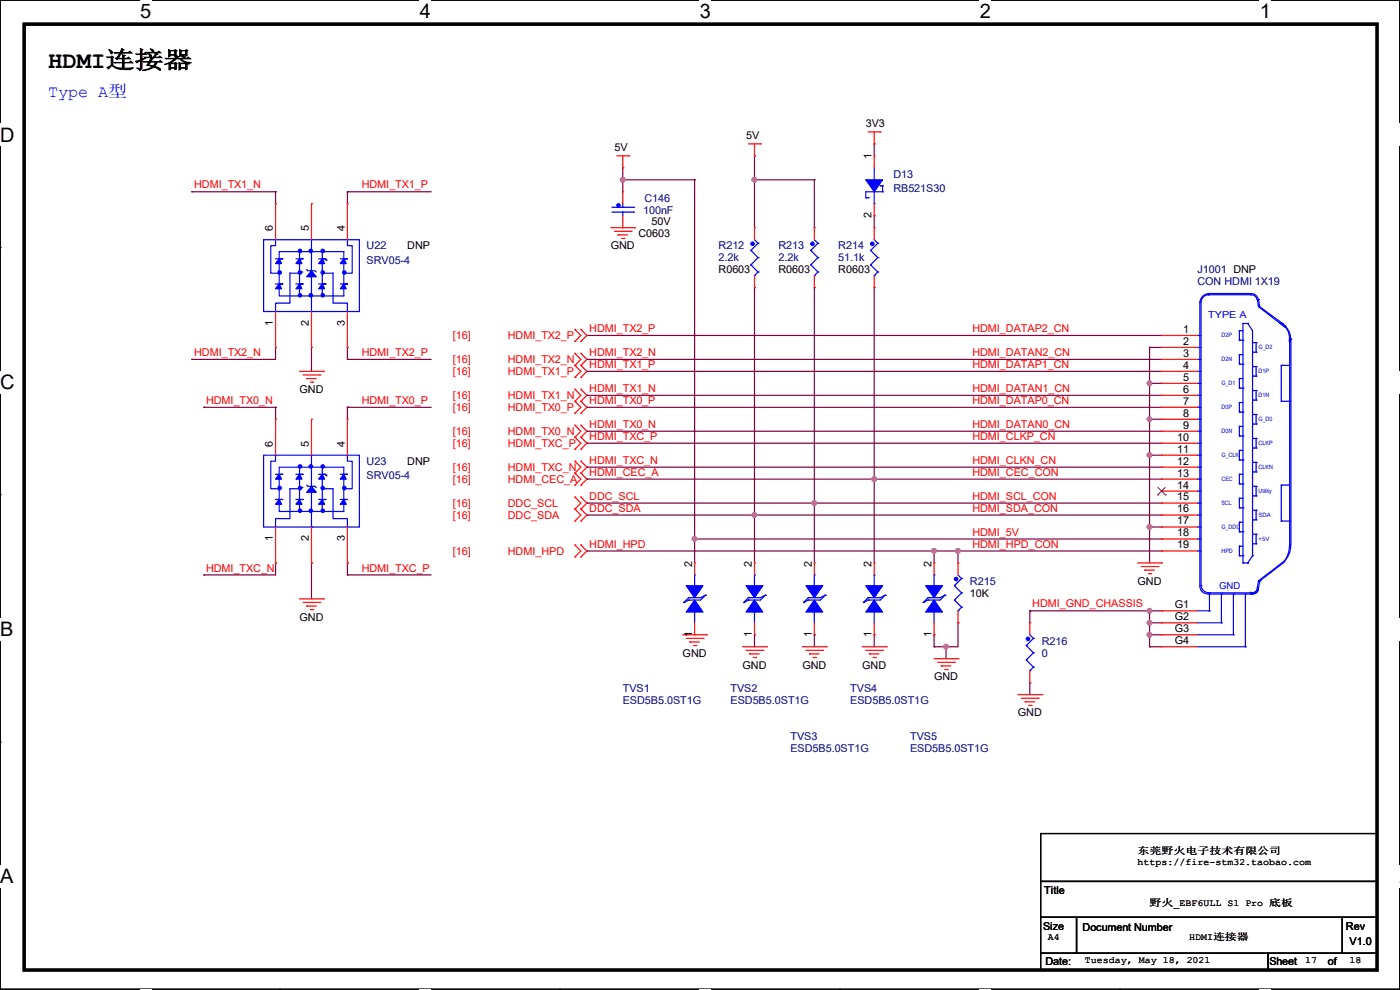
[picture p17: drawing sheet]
<svg xmlns="http://www.w3.org/2000/svg" width="297mm" height="210mm" viewBox="0 0 297 210" stroke-linecap="round" stroke-linejoin="round" font-family="sans-serif">
<defs><g id="words">
<text font-size="5.1" x="10.2" y="14.5">HDMI连接器</text>
<g font-size="4.2">
<text x="29.7" y="3.9">5</text>
<text x="89.1" y="3.9">4</text>
<text x="148.5" y="3.9">3</text>
<text x="207.9" y="3.9">2</text>
<text x="267.3" y="3.9">1</text>
<text x="0" y="30.1">D</text>
<text x="0" y="82.5">C</text>
<text x="0" y="135">B</text>
<text x="0" y="187.4">A</text>
<text x="297" y="187.4">A</text>
</g>
<text font-size="3.6" fill="#00f" x="10.2" y="20.6">Type A型</text>
<g font-size="2.3">
<text x="158.3" y="29.5">5V</text>
<text x="183.7" y="27">3V3</text>
<text x="130.3" y="32.1">5V</text>
<text x="184.9" y="33.8" transform="rotate(-90 184.9 33.8)">1</text>
<text x="138.2" y="47.8">50V</text>
<text x="184.9" y="46.3" transform="rotate(-90 184.9 46.3)">2</text>
<text x="57.9" y="49.1" transform="rotate(-90 57.9 49.1)">6</text>
<text x="65.5" y="49.1" transform="rotate(-90 65.5 49.1)">5</text>
<text x="73.2" y="49.1" transform="rotate(-90 73.2 49.1)">4</text>
<text x="86.4" y="52.9">DNP</text>
<text x="129.6" y="52.9">GND</text>
<text x="135.4" y="50.4">C0603</text>
<text x="152.4" y="58">R0603</text>
<text x="165.1" y="58">R0603</text>
<text x="177.8" y="58">R0603</text>
<text x="57.9" y="69.1" transform="rotate(-90 57.9 69.1)">1</text>
<text x="65.5" y="69.1" transform="rotate(-90 65.5 69.1)">2</text>
<text x="73.2" y="69.1" transform="rotate(-90 73.2 69.1)">3</text>
<text x="251" y="70.6">1</text>
<text x="251" y="73.2">2</text>
<text x="251" y="75.7">3</text>
<text x="63.5" y="83.4">GND</text>
<text x="251" y="78.2">4</text>
<text x="251" y="80.8">5</text>
<text x="251" y="83.3">6</text>
<text x="251" y="85.9">7</text>
<text x="251" y="88.4">8</text>
<text x="57.9" y="94.8" transform="rotate(-90 57.9 94.8)">6</text>
<text x="65.5" y="94.8" transform="rotate(-90 65.5 94.8)">5</text>
<text x="73.2" y="94.8" transform="rotate(-90 73.2 94.8)">4</text>
<text x="249.7" y="93.5">10</text>
<text x="251" y="90.9">9</text>
<text x="86.4" y="98.6">DNP</text>
<text x="249.7" y="96">11</text>
<text x="249.7" y="98.6">12</text>
<text x="249.7" y="101.1">13</text>
<text x="249.7" y="103.6">14</text>
<text x="249.7" y="106.2">15</text>
<text x="249.7" y="108.7">16</text>
<text x="249.7" y="111.3">17</text>
<text x="249.7" y="113.8">18</text>
<text x="57.9" y="114.9" transform="rotate(-90 57.9 114.9)">1</text>
<text x="65.5" y="114.9" transform="rotate(-90 65.5 114.9)">2</text>
<text x="73.2" y="114.9" transform="rotate(-90 73.2 114.9)">3</text>
<text x="249.7" y="116.3">19</text>
<text x="146.8" y="120.2" transform="rotate(-90 146.8 120.2)">2</text>
<text x="159.5" y="120.2" transform="rotate(-90 159.5 120.2)">2</text>
<text x="172.2" y="120.2" transform="rotate(-90 172.2 120.2)">2</text>
<text x="184.9" y="120.2" transform="rotate(-90 184.9 120.2)">2</text>
<text x="197.6" y="120.2" transform="rotate(-90 197.6 120.2)">2</text>
<text x="241.3" y="124">GND</text>
<text x="63.5" y="131.7">GND</text>
<text x="205.8" y="126.6">10K</text>
<text x="249.2" y="129">G1</text>
<text x="249.2" y="131.6">G2</text>
<text x="146.8" y="135.2" transform="rotate(-90 146.8 135.2)">1</text>
<text x="159.5" y="135.2" transform="rotate(-90 159.5 135.2)">1</text>
<text x="172.2" y="135.2" transform="rotate(-90 172.2 135.2)">1</text>
<text x="184.9" y="135.2" transform="rotate(-90 184.9 135.2)">1</text>
<text x="197.6" y="135.2" transform="rotate(-90 197.6 135.2)">1</text>
<text x="249.2" y="134.1">G3</text>
<text x="249.2" y="136.7">G4</text>
<text x="144.8" y="139.3">GND</text>
<text x="157.5" y="141.8">GND</text>
<text x="170.2" y="141.8">GND</text>
<text x="182.9" y="141.8">GND</text>
<text x="198.2" y="144.4">GND</text>
<text x="215.9" y="152">GND</text>
<text x="221.5" y="189.6">Title</text>
<text x="221.3" y="197.2">Size</text>
<text x="229.7" y="197.4">Document Number</text>
<text x="285.5" y="197.2">Rev</text>
<text x="286.3" y="200.5">V1.0</text>
<text x="221.8" y="204.8">Date:</text>
<text x="269.3" y="204.8">Sheet</text>
<text x="281.7" y="204.8">of</text>
</g>
<g font-size="2.3" fill="#f00">
<text x="41.2" y="40">HDMI_TX1_N</text>
<text x="76.8" y="40">HDMI_TX1_P</text>
<text x="96.1" y="72">[16]</text>
<text x="107.7" y="72">HDMI_TX2_P</text>
<text x="125" y="70.4">HDMI_TX2_P</text>
<text x="206.3" y="70.4">HDMI_DATAP2_CN</text>
<text x="41.2" y="75.5">HDMI_TX2_N</text>
<text x="76.8" y="75.5">HDMI_TX2_P</text>
<text x="96.1" y="77">[16]</text>
<text x="107.7" y="77">HDMI_TX2_N</text>
<text x="125" y="75.5">HDMI_TX2_N</text>
<text x="206.3" y="75.5">HDMI_DATAN2_CN</text>
<text x="96.1" y="79.6">[16]</text>
<text x="107.7" y="79.6">HDMI_TX1_P</text>
<text x="125" y="78.1">HDMI_TX1_P</text>
<text x="125" y="83.1">HDMI_TX1_N</text>
<text x="206.3" y="78.1">HDMI_DATAP1_CN</text>
<text x="206.3" y="83.1">HDMI_DATAN1_CN</text>
<text x="43.7" y="85.7">HDMI_TX0_N</text>
<text x="76.8" y="85.7">HDMI_TX0_P</text>
<text x="96.1" y="84.7">[16]</text>
<text x="96.1" y="87.2">[16]</text>
<text x="107.7" y="84.7">HDMI_TX1_N</text>
<text x="107.7" y="87.2">HDMI_TX0_P</text>
<text x="125" y="85.7">HDMI_TX0_P</text>
<text x="206.3" y="85.7">HDMI_DATAP0_CN</text>
<text x="96.1" y="92.3">[16]</text>
<text x="96.1" y="94.8">[16]</text>
<text x="107.7" y="92.3">HDMI_TX0_N</text>
<text x="107.7" y="94.8">HDMI_TXC_P</text>
<text x="125" y="93.3">HDMI_TXC_P</text>
<text x="125" y="90.8">HDMI_TX0_N</text>
<text x="206.3" y="93.3">HDMI_CLKP_CN</text>
<text x="206.3" y="90.8">HDMI_DATAN0_CN</text>
<text x="96.1" y="99.9">[16]</text>
<text x="107.7" y="99.9">HDMI_TXC_N</text>
<text x="125" y="100.9">HDMI_CEC_A</text>
<text x="125" y="98.4">HDMI_TXC_N</text>
<text x="206.3" y="100.9">HDMI_CEC_CON</text>
<text x="206.3" y="98.4">HDMI_CLKN_CN</text>
<text x="96.1" y="102.4">[16]</text>
<text x="96.1" y="107.5">[16]</text>
<text x="107.7" y="102.4">HDMI_CEC_A</text>
<text x="107.7" y="107.5">DDC_SCL</text>
<text x="125" y="106">DDC_SCL</text>
<text x="206.3" y="106">HDMI_SCL_CON</text>
<text x="96.1" y="110.1">[16]</text>
<text x="107.7" y="110.1">DDC_SDA</text>
<text x="125" y="108.5">DDC_SDA</text>
<text x="206.3" y="108.5">HDMI_SDA_CON</text>
<text x="206.3" y="113.6">HDMI_5V</text>
<text x="96.1" y="117.7">[16]</text>
<text x="107.7" y="117.7">HDMI_HPD</text>
<text x="125" y="116.2">HDMI_HPD</text>
<text x="206.3" y="116.2">HDMI_HPD_CON</text>
<text x="43.7" y="121.2">HDMI_TXC_N</text>
<text x="76.8" y="121.2">HDMI_TXC_P</text>
<text x="219" y="128.9">HDMI_GND_CHASSIS</text>
</g>
<g font-size="2.3" fill="#000080">
<text x="189.5" y="37.7">D13</text>
<text x="189.5" y="40.7">RB521S30</text>
<text x="136.4" y="45.3">100nF</text>
<text x="136.7" y="42.8">C146</text>
<text x="77.8" y="52.9">U22</text>
<text x="152.4" y="52.9">R212</text>
<text x="165.1" y="52.9">R213</text>
<text x="177.8" y="52.9">R214</text>
<text x="77.8" y="56">SRV05-4</text>
<text x="152.4" y="55.5">2.2k</text>
<text x="165.1" y="55.5">2.2k</text>
<text x="177.8" y="55.5">51.1k</text>
<text x="254" y="58">J1001 DNP</text>
<text x="254" y="60.5">CON HDMI 1X19</text>
<text x="77.8" y="98.6">U23</text>
<text x="77.8" y="101.7">SRV05-4</text>
<text x="205.8" y="124">R215</text>
<text x="221" y="136.7">R216</text>
<text x="221" y="139.3">0</text>
<text x="132.1" y="146.9">TVS1</text>
<text x="132.1" y="149.4">ESD5B5.0ST1G</text>
<text x="155" y="146.9">TVS2</text>
<text x="155" y="149.4">ESD5B5.0ST1G</text>
<text x="180.4" y="146.9">TVS4</text>
<text x="180.4" y="149.4">ESD5B5.0ST1G</text>
<text x="167.7" y="157.1">TVS3</text>
<text x="167.7" y="159.6">ESD5B5.0ST1G</text>
<text x="193.1" y="157.1">TVS5</text>
<text x="193.1" y="159.6">ESD5B5.0ST1G</text>
</g>
<g font-size="2" fill="#00f">
<text x="256.3" y="67.5">TYPE A</text>
<text x="258.6" y="124.9">GND</text>
</g>
<g font-size="2">
<text x="241.3" y="181.2">东莞野火电子技术有限公司</text>
<text x="241.3" y="183.5">https://fire-stm32.taobao.com</text>
<text x="243.9" y="192.1">野火_EBF6ULL S1 Pro 底板</text>
<text x="222.3" y="199.5">A4</text>
<text x="252.3" y="199.5">HDMI连接器</text>
<text x="230.2" y="204.3">Tuesday, May 18, 2021</text>
<text x="276.9" y="204.3">17</text>
<text x="286.3" y="204.3">18</text>
</g>
<g font-size="1.3" fill="#00f">
<text x="259.1" y="71.6">D2P</text>
<text x="259.1" y="76.7">D2N</text>
<text x="267" y="74.1">G_D2</text>
<text x="259.1" y="81.7">G_D1</text>
<text x="267" y="79.2">D1P</text>
<text x="259.1" y="86.8">D0P</text>
<text x="267" y="84.3">D1N</text>
<text x="267" y="89.4">G_D0</text>
<text x="259.1" y="91.9">D0N</text>
<text x="267" y="94.4">CLKP</text>
<text x="259.1" y="97">G_CLK</text>
<text x="267" y="99.5">CLKN</text>
<text x="259.1" y="102.1">CEC</text>
<text x="259.1" y="107.1">SCL</text>
<text x="267" y="104.6">Utility</text>
<text x="259.1" y="112.2">G_DDC</text>
<text x="267" y="109.7">SDA</text>
<text x="259.1" y="117.3">HPD</text>
<text x="267" y="114.8">+5V</text>
</g>
</g></defs>
<path d="M0 0h297v209.8h-297z" fill="none" stroke="#000" stroke-width=".25"/>
<g fill="#fff">
<path d="M29.7 0h2.4v4.8h-2.4z"/>
<path d="M29.7 209.8h2.4v.2h-2.4z"/>
</g>
<path d="M59.4 0h.1M59.4 209.8h.1" fill="none" stroke="#000" stroke-width=".25"/>
<g fill="#fff">
<path d="M89.1 0h2.3v4.8h-2.3z"/>
<path d="M89.1 209.8h2.3v.2h-2.3z"/>
</g>
<path d="M118.8 0h.1M118.8 209.8h.1" fill="none" stroke="#000" stroke-width=".25"/>
<g fill="#fff">
<path d="M148.5 0h2.3v4.8h-2.3z"/>
<path d="M148.5 209.8h2.3v.2h-2.3z"/>
</g>
<path d="M178.2 0h.1M178.2 209.8h.1" fill="none" stroke="#000" stroke-width=".25"/>
<g fill="#fff">
<path d="M207.9 0h2.3v4.8h-2.3z"/>
<path d="M207.9 209.8h2.3v.2h-2.3z"/>
</g>
<path d="M237.6 0h.1M237.6 209.8h.1" fill="none" stroke="#000" stroke-width=".25"/>
<g fill="#fff">
<path d="M267.3 0h2.3v4.8h-2.3z"/>
<path d="M267.3 209.8h2.3v.2h-2.3z"/>
<path d="M0 26.2h3.1v4.8h-3.1z"/>
<path d="M297 26.2v4.8z"/>
<path d="M0 78.7h3.1v4.7h-3.1z"/>
<path d="M297 78.7v4.7z"/>
</g>
<path d="M0 52.5h.1M297 52.5h.1" fill="none" stroke="#000" stroke-width=".25"/>
<g fill="#fff">
<path d="M0 131.1h2.9v4.8h-2.9z"/>
<path d="M297 131.1v4.8z"/>
</g>
<path d="M0 104.9h.1M297 104.9h.1" fill="none" stroke="#000" stroke-width=".25"/>
<g fill="#fff">
<path d="M0 183.6h2.9v4.7h-2.9z"/>
<path d="M296.9 183.6h.1v4.7h-.1z"/>
</g>
<path d="M0 157.4h.1M297 157.4h.1M220.8 176.8h71.3v10.2h-71.3zM220.8 187h71.3v7.6h-71.3zM220.8 194.6h7.6v7.6h-7.6zM228.4 194.6h56.4v7.6h-56.4zM284.8 194.6h7.3v7.6h-7.3zM220.8 202.2h48.2v3.6h-48.2zM269 202.2h23.1v3.6h-23.1z" fill="none" stroke="#000" stroke-width=".25"/>
<path d="M5.1 5.1h287v200.7h-287z" fill="none" stroke="#000" stroke-width=".76"/>
<g fill="none" stroke="#800040" stroke-width=".25">
<path d="M132.1 38.1h.1M132.1 35.6h.1M132.1 38.1h15.3M132.1 35.6v5.1M147.4 38.1h.1M147.4 38.1v81.3M160.1 38.1h.1M160.1 33.1h.1M160.1 33.1v15.2M160.1 38.1h12.7M172.8 38.1h.1M172.8 38.1v10.2"/>
<path d="M185.5 30.5h.1M185.5 30.5v2.6M40.7 40.7h.1M40.7 40.7h17.8M58.5 40.7h.1M58.5 40.7v2.5M73.7 40.7h.1M73.7 40.7h17.8M73.7 40.7v2.5M185.5 45.8h.1M185.5 45.8v2.5M40.7 76.2h.1"/>
<path d="M58.5 73.7h.1M58.5 73.7v2.5h-17.8M66.1 73.7h.1M66.1 73.7v5.1M73.7 73.7h.1M73.7 76.2h.1M73.7 76.2h17.8M73.7 73.7v2.5M124.5 71.2h.1M124.5 78.8h.1M124.5 76.2h.1M124.5 71.2h121.9"/>
<path d="M124.5 78.8h121.9M124.5 76.2h121.9M160.1 61h.1M160.1 61v58.4M172.8 61h.1M172.8 61v58.4M185.5 61h.1M185.5 61v58.4M243.9 73.7h.1M243.9 73.7v45.7M243.9 73.7h2.5M43.2 86.4h.1"/>
<path d="M43.2 86.4h15.3M58.5 86.4h.1M58.5 86.4v2.5M73.7 86.4h.1M73.7 86.4h17.8M73.7 86.4v2.5M124.5 86.4h.1M124.5 94h.1M124.5 91.5h.1M124.5 83.9h.1M124.5 99.1h.1M124.5 86.4h121.9"/>
<path d="M124.5 94h121.9M124.5 91.5h121.9M124.5 83.9h121.9M124.5 99.1h121.9M243.9 96.6h.1M243.9 81.3h.1M243.9 88.9h.1M243.9 96.6h2.5M243.9 88.9h2.5M243.9 81.3h2.5M58.5 119.4h.1M58.5 119.4v2.6h-15.3"/>
<path d="M66.1 119.4h.1M66.1 119.4v7.6M73.7 119.4h.1M73.7 119.4v2.6M124.5 109.3h.1M124.5 106.7h.1M124.5 101.6h.1M124.5 116.9h.1M124.5 109.3h121.9M124.5 106.7h121.9M124.5 101.6h121.9M124.5 116.9h121.9"/>
<path d="M147.4 114.3h.1M147.4 114.3h99M160.1 109.3h.1M172.8 106.7h.1M185.5 101.6h.1M198.2 116.9h.1M198.2 116.9v2.5M203.2 116.9h.1M203.2 116.9v2.5M243.9 111.8h.1M243.9 111.8h2.5M43.2 122h.1"/>
<path d="M73.7 122h.1M73.7 122h17.8M160.1 134.7h.1M160.1 134.7v2.5M172.8 134.7h.1M172.8 134.7v2.5M185.5 134.7h.1M185.5 134.7v2.5M198.2 134.7h.1M198.2 137.2h.1M198.2 134.7v2.5M200.7 137.2h.1"/>
<path d="M200.7 137.2v2.5M203.2 132.1h.1M203.2 132.1v5.1h-5M218.5 129.6h.1M218.5 129.6h27.9M218.5 129.6v2.5M243.9 134.7h.1M243.9 137.2h.1M243.9 132.1h.1M243.9 129.6h.1M243.9 134.7h2.5M243.9 137.2h2.5"/>
<path d="M243.9 132.1h2.5M243.9 129.6v7.6M218.5 144.8h.1M218.5 144.8v2.6"/>
</g>
<g fill="#f0f" stroke="#f0f" stroke-width=".25">
<circle cx="172.7" cy="106.7" r=".49"/>
<circle cx="243.9" cy="129.6" r=".49"/>
<circle cx="243.9" cy="111.8" r=".49"/>
<circle cx="243.9" cy="96.5" r=".49"/>
<circle cx="243.9" cy="81.3" r=".49"/>
<circle cx="243.9" cy="134.6" r=".49"/>
<circle cx="243.9" cy="132.1" r=".49"/>
<circle cx="243.9" cy="88.9" r=".49"/>
<circle cx="160" cy="109.2" r=".49"/>
<circle cx="185.4" cy="101.6" r=".49"/>
<circle cx="203.2" cy="116.9" r=".49"/>
<circle cx="200.7" cy="137.2" r=".49"/>
<circle cx="198.1" cy="116.9" r=".49"/>
<circle cx="160" cy="38.1" r=".49"/>
<circle cx="147.3" cy="114.3" r=".49"/>
<circle cx="132.1" cy="38.1" r=".49"/>
</g>
<g fill="none" stroke="#f00" stroke-width=".25">
<path d="M130.9 33.1h2.5M132.1 35.6h.1M132.1 33.1v2.5M133.4 33.1h.1M158.8 30.5h2.5M160.1 33.1h.1M160.1 30.5v2.6M161.3 30.5h.1M184.2 28h2.5M185.5 30.5h.1M185.5 33.1h.1M185.5 28v2.5"/>
<path d="M185.5 33.1v2.5M186.7 28h.1M58.5 43.2h.1M58.5 43.2v7.6M66.1 43.2h.1M66.1 43.2v7.6M73.7 43.2h.1M73.7 43.2v7.6M129.6 48.3h5.1M130.3 49.1h3.6M131.1 49.8h.1M131.1 49.8h2"/>
<path d="M131.9 50.6h.5M132.1 40.7h.1M132.1 48.3h.1M132.1 40.7v2.5M132.1 45.8v2.5M132.4 50.6h.1M133.9 49.1h.1M134.7 48.3h.1M160.1 48.3h.1M160.1 48.3v2.5M160.1 58.5v2.5M172.8 48.3h.1"/>
<path d="M172.8 48.3v2.5M172.8 58.5v2.5M185.5 45.8h.1M185.5 48.3h.1M185.5 43.2v2.6M185.5 48.3v2.5M185.5 58.5v2.5M58.5 73.7h.1M58.5 66.1v7.6M63.5 78.8h5.1M64.3 79.5h3.6M66.1 73.7h.1"/>
<path d="M66.1 66.1v7.6M67.9 79.5h.1M68.6 78.8h.1M73.7 73.7h.1M73.7 66.1v7.6M122 72.4h.1M122 69.9h.1M122 77.5h.1M122 75h.1M122 69.9l1.2 1.3-1.2 1.2M122 75l1.2 1.2-1.2 1.3M122 77.5l1.2 1.3-1.2 1.3"/>
<path d="M123.2 69.9h.1M123.2 72.4h.1M123.2 75h.1M123.2 77.5h.1M123.2 69.9l1.3 1.3-1.3 1.2M123.2 75l1.3 1.2-1.3 1.3M123.2 77.5l1.3 1.3-1.3 1.3M160.1 61h.1M172.8 61h.1M185.5 61h.1M246.4 71.2h.1M246.4 73.7h.1"/>
<path d="M246.4 76.2h.1M246.4 78.8h.1M246.4 78.8h7.6M246.4 71.2h7.6M246.4 73.7h7.6M246.4 76.2h7.6M58.5 88.9h.1M58.5 88.9v7.7M65.1 80.3h.1M65.1 80.3h2M65.8 81.1h.5M66.1 88.9h.1"/>
<path d="M66.1 88.9v7.7M66.3 81.1h.1M73.7 88.9h.1M73.7 88.9v7.7M122 80.1h.1M122 85.1h.1M122 82.6h.1M122 87.7h.1M122 92.8h.1M122 90.2h.1M122 95.3h.1M122 97.8h.1"/>
<path d="M122 82.6l1.2 1.3-1.2 1.2M122 85.1l1.2 1.3-1.2 1.3M122 90.2l1.2 1.3-1.2 1.3M122 92.8l1.2 1.2-1.2 1.3M122 97.8l1.2 1.3-1.2 1.3M123.2 80.1h.1M123.2 82.6h.1M123.2 85.1h.1M123.2 87.7h.1M123.2 90.2h.1M123.2 92.8h.1M123.2 95.3h.1"/>
<path d="M123.2 97.8h.1M123.2 82.6l1.3 1.3-1.3 1.2M123.2 85.1l1.3 1.3-1.3 1.3M123.2 90.2l1.3 1.3-1.3 1.3M123.2 92.8l1.3 1.2-1.3 1.3M123.2 97.8l1.3 1.3-1.3 1.3M246.4 81.3h.1M246.4 83.9h.1M246.4 86.4h.1M246.4 88.9h.1M246.4 91.5h.1M246.4 94h.1"/>
<path d="M246.4 96.6h.1M246.4 99.1h.1M246.4 81.3h7.6M246.4 83.9h7.6M246.4 86.4h7.6M246.4 88.9h7.6M246.4 91.5h7.6M246.4 94h7.6M246.4 96.6h7.6M246.4 99.1h7.6M58.5 119.4h.1M58.5 111.8v7.6"/>
<path d="M66.1 119.4h.1M66.1 111.8v7.6M73.7 119.4h.1M73.7 111.8v7.6M122 100.4h.1M122 102.9h.1M122 108h.1M122 105.5h.1M122 110.5h.1M122 118.2h.1M122 115.6h.1M122 100.4l1.2 1.2-1.2 1.3"/>
<path d="M122 105.5l1.2 1.2-1.2 1.3M122 108l1.2 1.3-1.2 1.2M122 115.6l1.2 1.3-1.2 1.3M123.2 100.4h.1M123.2 102.9h.1M123.2 105.5h.1M123.2 108h.1M123.2 110.5h.1M123.2 115.6h.1M123.2 118.2h.1M123.2 100.4l1.3 1.2-1.3 1.3M123.2 105.5l1.3 1.2-1.3 1.3"/>
<path d="M123.2 108l1.3 1.3-1.3 1.2M123.2 115.6l1.3 1.3-1.3 1.3M147.4 119.4h.1M147.4 119.4v2.6M160.1 119.4h.1M160.1 119.4v2.6M172.8 119.4h.1M172.8 119.4v2.6M185.5 119.4h.1M185.5 119.4v2.6M198.2 119.4h.1M198.2 119.4v2.6"/>
<path d="M203.2 119.4h.1M203.2 119.4v2.6M241.3 119.4h5.1M246.4 119.4h.1M246.4 101.6h.1M246.4 104.2h.1M246.4 106.7h.1M246.4 109.3h.1M246.4 111.8h.1M246.4 114.3h.1M246.4 116.9h.1M246.4 101.6h7.6"/>
<path d="M246.4 104.2h7.6M246.4 106.7h7.6M246.4 109.3h7.6M246.4 111.8h7.6M246.4 114.3h7.6M246.4 116.9h7.6M63.5 127h5.1M64.3 127.8h3.6M65.1 128.6h.1M65.1 128.6h2M65.8 129.3h.5M66.3 129.3h.1"/>
<path d="M67.9 127.8h.1M68.6 127h.1M144.8 134.7h5.1M145.6 135.4h3.5M146.3 136.2h.1M146.3 136.2h2.1M147.1 136.9h.5M147.4 134.7h.1M147.4 132.1v2.6M147.6 136.9h.1M149.1 135.4h.1M149.9 134.7h.1"/>
<path d="M157.5 137.2h5.1M158.3 138h3.5M159 138.7h.1M159 138.7h2.1M159.8 139.5h.5M160.1 134.7h.1M160.1 132.1v2.6M160.3 139.5h.1M161.8 138h.1M162.6 137.2h.1M170.2 137.2h5.1M171 138h3.5"/>
<path d="M171.7 138.7h.1M171.7 138.7h2.1M172.5 139.5h.5M172.8 134.7h.1M172.8 132.1v2.6M173 139.5h.1M174.5 138h.1M175.3 137.2h.1M182.9 137.2h5.1M183.7 138h3.5M184.4 138.7h.1M184.4 138.7h2.1"/>
<path d="M185.2 139.5h.5M185.5 134.7h.1M185.5 132.1v2.6M185.7 139.5h.1M187.2 138h.1M188 137.2h.1M198.2 134.7h.1M198.2 139.7h5M198.2 132.1v2.6M203.2 139.7h.1M203.2 132.1h.1M203.2 129.6v2.5"/>
<path d="M218.5 132.1h.1M218.5 132.1v2.6M242.1 120.2h3.6M242.9 120.9h.1M242.9 120.9h2M243.6 121.7h.5M244.1 121.7h.1M245.7 120.2h.1M246.4 129.6h.1M246.4 132.1h.1M246.4 134.7h.1M246.4 137.2h.1"/>
<path d="M246.4 137.2h7.6M246.4 134.7h7.6M246.4 129.6h7.6M246.4 132.1h7.6M198.9 140.5h3.6M199.7 141.3h.1M199.7 141.3h2M200.4 142h.6M201 142h.1M202.5 140.5h.1M215.9 147.4h5.1M216.7 148.1h3.6"/>
<path d="M217.5 148.9h.1M217.5 148.9h2M218.2 149.6h.5M218.5 144.8h.1M218.5 142.3v2.5M218.7 149.6h.1M220.3 148.1h.1M221 147.4h.1"/>
</g>
<g fill="none" stroke="#00f" stroke-width=".25">
<path d="M185.5 38.1h.1M185.5 35.6v2.5M186.7 39.4h.1M186.7 39.4h.5M187.2 39.4h.1M187.2 39.4v1.3M55.9 50.8h20.3v15.3h-20.3zM58.5 54.9h1.5h-.5M58.5 50.8v1.3h-1.1v5.9h1.8M59.2 54.9v-1.5h13.7v1.5M59.2 55.9v4.3M62.8 54.9h1.5h-.5"/>
<path d="M63.5 55.9v4.3M63.5 53.4v1.5M63.5 58h-2v6.3h-3v1.8M64.1 57.7h.1M65.1 57.2l.2 .2h1.5l.3 .3M66.1 50.8v6.6M66.1 58.7v7.4M67.6 54.9h1.5h-.5M68.4 55.9v4.3M68.4 53.4v1.5M68.4 58h2.3v6.3h3v1.8M69.1 55.2h.1"/>
<path d="M72.2 54.9h1.5h-.5M72.9 55.9v4.3M73.7 50.8v1.3h1v5.9h-1.8M129.8 45h4.6M129.8 44h4.6M132.1 45h.1M132.1 44h.1M132.1 43.2v.8M132.1 45v.8M134.4 45h.1M134.4 44h.1M159.3 53.1h.1"/>
<path d="M159.3 56.2h.1M159.3 53.1l1.5 1.6M159.3 56.2l1.5 1.5M160.1 58.5h.1M160.1 50.8l.7 .8M160.8 51.6h.1M160.8 54.7h.1M160.8 57.7h.1M160.8 51.6l-1.5 1.5M160.8 54.7l-1.5 1.5M160.8 57.7l-.7 .8M172 53.1h.1"/>
<path d="M172 56.2h.1M172 53.1l1.5 1.6M172 56.2l1.5 1.5M172.8 58.5h.1M172.8 50.8l.7 .8M173.5 51.6h.1M173.5 54.7h.1M173.5 57.7h.1M173.5 51.6l-1.5 1.5M173.5 54.7l-1.5 1.5M173.5 57.7l-.7 .8M183.7 42h.1"/>
<path d="M183.7 42h.5M184.2 42h.1M184.7 53.1h.1M184.7 56.2h.1M184.7 53.1l1.5 1.6M184.7 56.2l1.5 1.5M185.5 43.2h.1M185.5 58.5h.1M185.5 40.7v2.5M185.5 50.8l.7 .8M186.2 51.6h.1M186.2 54.7h.1"/>
<path d="M186.2 57.7h.1M186.2 51.6l-1.5 1.5M186.2 54.7l-1.5 1.5M186.2 57.7l-.7 .8M187.2 40.7h.1M187.2 40.7h-3.5v1.3M58.5 60.2h1.5h-.5M59.2 61.3v1.5h13.7v-1.5M62.8 60.2h1.5h-.5M63.5 61.3v1.5M66.1 66.1h.1M67.6 60.2h1.5h-.5"/>
<path d="M68.4 61.3v1.5M72.2 60.2h1.5h-.5M254 71.2h.6M254 76.2h.6M254 73.7h.6M254 78.8h.6M254.6 71.2h.1M254.6 76.2h.1M254.6 73.7h.1M254.6 78.8h.1M254.6 64.1h.1M254.6 64.1v60.1a1.63 1.63 0 0 0 1.7 1.8"/>
<path d="M256.3 62.5h.1M256.3 62.3h.1M256.3 62.5h9.2M256.3 62.3h9.2M256.3 62.3a2.01 2.01 0 0 0-1.7 1.8M256.6 62.5h-.1a1.63 1.63 0 0 0-1.7 1.6v60.1M262.9 77.3h.1M262.9 72.2h.1M262.9 70.1h.1M262.9 75.2h.1M262.9 70.1v2.1M262.9 75.2v2.1"/>
<path d="M262.9 70.1h.8M262.9 72.2h.8M262.9 77.3h.8M262.9 75.2h.8M263.7 72.2h.1M263.7 77.3h.1M263.7 68.6h.1M263.7 68.6v50.8M263.7 68.6h1M264.7 68.6h.1M264.7 68.6l1 1.5v47.8M265.2 62.3h.3a1.51 1.51 0 0 1 1.4 1.3"/>
<path d="M265.2 62.5h.3a1.25 1.25 0 0 1 1.2 1.1M265.7 74.7h.1M265.7 79.8h.1M265.7 72.7h.8M265.7 74.7h.8M265.7 77.8h.8M265.7 79.8h.8M266.5 79.8h.1M266.5 74.7h.1M266.5 72.7h.1M266.5 77.8h.1M266.5 72.7v2"/>
<path d="M266.5 77.8v2M266.7 63.5h.1M266.7 63.5l.3 1.6 5.6 4.3M267 63.5h.1M267 63.5l.3 1.6 4.8 3.5M271.5 68.4a3.8 3.8 0 0 1 2.3 4M271.6 68.6a3.3 3.3 0 0 1 1.9 3.8M271.8 77.5h.1M271.8 77.5v7.6M271.8 77.5h1.8M272.1 68.6h.1M272.1 68.6l.5 .5"/>
<path d="M272.6 69.4h.1M272.6 69.1h.1M273.6 71.9v43.7M273.9 71.9h.1M273.9 71.9v43.7M55.9 96.6h20.3v15.2h-20.3zM58.5 96.6v1.2h-1.1v5.9h1.8M63.5 99.1v1.5M66.1 96.6v6.6M68.4 99.1v1.5M73.7 96.6v1.2h1v5.9h-1.8M254 83.9h.6"/>
<path d="M254 91.5h.6M254 96.6h.6M254 94h.6M254 88.9h.6M254 86.4h.6M254 81.3h.6M254 99.1h.6M254.6 83.9h.1M254.6 91.5h.1M254.6 96.6h.1M254.6 94h.1M254.6 88.9h.1"/>
<path d="M254.6 86.4h.1M254.6 81.3h.1M254.6 99.1h.1M262.9 97.6h.1M262.9 92.5h.1M262.9 87.4h.1M262.9 82.3h.1M262.9 95.5h.1M262.9 90.5h.1M262.9 85.4h.1M262.9 80.3h.1M262.9 80.3v2"/>
<path d="M262.9 85.4v2M262.9 90.5v2M262.9 95.5v2.1M262.9 97.6h.8M262.9 95.5h.8M262.9 87.4h.8M262.9 90.5h.8M262.9 82.3h.8M262.9 85.4h.8M262.9 92.5h.8M262.9 80.3h.8M263.7 97.6h.1"/>
<path d="M263.7 87.4h.1M263.7 82.3h.1M263.7 92.5h.1M265.7 95h.1M265.7 90h.1M265.7 84.9h.1M265.7 98.1h.8M265.7 95h.8M265.7 93h.8M265.7 87.9h.8M265.7 90h.8M265.7 82.8h.8"/>
<path d="M265.7 84.9h.8M266.5 95h.1M266.5 90h.1M266.5 84.9h.1M266.5 98.1h.1M266.5 93h.1M266.5 87.9h.1M266.5 82.8h.1M266.5 82.8v2.1M266.5 87.9v2.1M266.5 93v2M266.5 98.1v2"/>
<path d="M271.8 85.1h.1M271.8 85.1h1.8M273.6 85.1h.1M58.5 100.6h1.5h-.5M58.5 106h1.5h-.5M59.2 107v1.5h13.7v-1.5M59.2 100.6v-1.5h13.7v1.5M59.2 101.6v4.4M62.8 106h1.5h-.5M62.8 100.6h1.5h-.5M63.5 101.6v4.4M63.5 107v1.5"/>
<path d="M63.5 103.7h-2v6.3h-3v1.8M64.1 103.4h.1M65.1 102.9l.2 .3h1.5l.3 .2M66.1 104.4v7.4M66.1 111.8h.1M67.6 106h1.5h-.5M67.6 100.6h1.5h-.5M68.4 101.6v4.4M68.4 107v1.5M68.4 103.7h2.3v6.3h3v1.8M69.1 100.9h.1M72.2 106h1.5h-.5"/>
<path d="M72.2 100.6h1.5h-.5M72.9 101.6v4.4M254 104.2h.6M254 101.6h.6M254 109.3h.6M254 111.8h.6M254 114.3h.6M254 116.9h.6M254 106.7h.6M254.6 104.2h.1M254.6 101.6h.1M254.6 109.3h.1"/>
<path d="M254.6 111.8h.1M254.6 114.3h.1M254.6 116.9h.1M254.6 106.7h.1M262.9 112.8h.1M262.9 107.7h.1M262.9 102.7h.1M262.9 110.8h.1M262.9 100.6h.1M262.9 105.7h.1M262.9 115.9h.1M262.9 117.9h.1"/>
<path d="M262.9 100.6v2.1M262.9 105.7v2M262.9 110.8v2M262.9 115.9v2M262.9 112.8h.8M262.9 110.8h.8M262.9 107.7h.8M262.9 100.6h.8M262.9 105.7h.8M262.9 102.7h.8M262.9 117.9h.8M262.9 115.9h.8"/>
<path d="M263.7 112.8h.1M263.7 107.7h.1M263.7 102.7h.1M263.7 117.9h.1M263.7 119.4h.1M263.7 119.4h1M264.7 119.4h.1M265.7 110.3h.1M265.7 105.2h.1M265.7 100.1h.1M265.7 115.4h.1M265.7 117.9h.1"/>
<path d="M265.7 110.3h.8M265.7 108.2h.8M265.7 103.2h.8M265.7 105.2h.8M265.7 100.1h.8M265.7 115.4h.8M265.7 113.3h.8M265.7 117.9l-1 1.5M266.5 110.3h.1M266.5 100.1h.1M266.5 105.2h.1M266.5 108.2h.1"/>
<path d="M266.5 103.2h.1M266.5 115.4h.1M266.5 113.3h.1M266.5 103.2v2M266.5 108.2v2.1M266.5 113.3v2.1M271.8 110.5h.1M271.8 102.9h.1M271.8 102.9v7.6M271.8 110.5h1.8M271.8 102.9h1.8M272.6 119.2l-5.3 4"/>
<path d="M273.6 115.6a5.7 5.7 0 0 1-1 3.3l-5.6 4.3M273.6 110.5h.1M273.6 115.6h.1M273.8 115.6a4.5 4.5 0 0 1-1.3 3.4M145.1 127.8h.1M146.1 126.8h.1M146.1 127.3h.1M146.1 126.8l-1 1M146.1 127.3l-1 .5M147.4 129.6h.1M147.4 122h.1M147.4 122v2.5"/>
<path d="M147.4 129.6v2.5M149.6 126.3h.1M149.6 126.3l-1 .5h-2.5M149.6 126.3l-1 1h-2.5M157.8 127.8h.1M158.8 126.8h.1M158.8 127.3h.1M158.8 126.8l-1 1M158.8 127.3l-1 .5M160.1 129.6h.1M160.1 122h.1M160.1 122v2.5"/>
<path d="M160.1 129.6v2.5M162.3 126.3h.1M162.3 126.3l-1 .5h-2.5M162.3 126.3l-1 1h-2.5M170.5 127.8h.1M171.5 126.8h.1M171.5 127.3h.1M171.5 126.8l-1 1M171.5 127.3l-1 .5M172.8 129.6h.1M172.8 122h.1M172.8 122v2.5"/>
<path d="M172.8 129.6v2.5M175 126.3h.1M175 126.3l-1 .5h-2.5M175 126.3l-1 1h-2.5M183.2 127.8h.1M184.2 126.8h.1M184.2 127.3h.1M184.2 126.8l-1 1M184.2 127.3l-1 .5M185.5 129.6h.1M185.5 122h.1M185.5 122v2.5"/>
<path d="M185.5 129.6v2.5M187.7 126.3h.1M187.7 126.3l-1 .5h-2.5M187.7 126.3l-1 1h-2.5M195.9 127.8h.1M196.9 126.8h.1M196.9 127.3h.1M196.9 126.8l-1 1M196.9 127.3l-1 .5M198.2 129.6h.1M198.2 122h.1M198.2 122v2.5"/>
<path d="M198.2 129.6v2.5M200.4 126.3h.1M200.4 126.3l-1 .5h-2.5M200.4 126.3l-1 1h-2.5M202.5 124.2h.1M202.5 127.3h.1M202.5 124.2l1.5 1.6M202.5 127.3l1.5 1.5M203.2 129.6h.1M203.2 122l.8 .7M204 122.7h.1M204 125.8h.1"/>
<path d="M204 128.8h.1M204 122.7l-1.5 1.5M204 125.8l-1.5 1.5M204 128.8l-.8 .8M217.7 136.9h.1M217.7 140h.1M217.7 136.9l1.5 1.6M217.7 140l1.5 1.5M218.5 134.7l.7 .7M219.2 135.4h.1M219.2 138.5h.1M219.2 135.4l-1.5 1.5"/>
<path d="M219.2 138.5l-1.5 1.5M254 137.2h10.2M254 134.7h7.7M254 132.1h5.1M254 129.6h2.6M254.8 124.2h.1M254.8 124.2a1.62 1.62 0 0 0 1.8 1.5M256.3 126h.1M256.3 126h9.4M256.6 125.8h.1M256.6 126h.1M256.6 129.6h.1"/>
<path d="M256.6 125.8h8.9M256.6 126v3.6M259.1 126h.1M259.1 132.1h.1M259.1 126v6.1M261.7 126h.1M261.7 134.7h.1M261.7 126v8.7M264.2 137.2h.1M264.2 126h.1M264.2 126v11.2M266.9 124.8a1.23 1.23 0 0 1-1.6 1.1"/>
<path d="M267 123.2h.1M267 123.2l-.3 1.6a.99 .99 0 0 1-1.4 .8M267.3 123.2h.1M267.3 123.2l-.3 1.6M218.5 142.3h.1M219.2 141.5h.1M219.2 141.5l-.7 .8"/>
</g>
<g fill="#00f" stroke="#00f" stroke-width=".25">
<path d="M183.7 38.1h3.5l-1.7 2.6z" fill-rule="evenodd"/>
<path d="M172.8 127.3l1.7 2.5h-3.5z" fill-rule="evenodd"/>
<path d="M171 124.2h3.5l-1.7 2.6z" fill-rule="evenodd"/>
<path d="M185.5 127.3l1.7 2.5h-3.5z" fill-rule="evenodd"/>
<path d="M183.7 124.2h3.5l-1.7 2.6z" fill-rule="evenodd"/>
<path d="M63.5 60.2l.6 1.1h-1.3z" fill-rule="evenodd"/>
<path d="M68.4 60.2l.5 1.1h-1.3z" fill-rule="evenodd"/>
<path d="M72.9 60.2l.5 1.1h-1.2z" fill-rule="evenodd"/>
<path d="M63.5 54.9l.6 1h-1.3z" fill-rule="evenodd"/>
<path d="M68.4 54.9l.5 1h-1.3z" fill-rule="evenodd"/>
<path d="M72.9 54.9l.5 1h-1.2z" fill-rule="evenodd"/>
<path d="M59.2 54.9l.5 1h-1.2z" fill-rule="evenodd"/>
<path d="M59.2 60.2l.5 1.1h-1.2z" fill-rule="evenodd"/>
<path d="M66.1 57.4l1 1.3h-2z" fill-rule="evenodd"/>
<path d="M198.2 127.3l1.7 2.5h-3.5z" fill-rule="evenodd"/>
<path d="M196.4 124.2h3.5l-1.7 2.6z" fill-rule="evenodd"/>
<path d="M160.1 127.3l1.7 2.5h-3.5z" fill-rule="evenodd"/>
<path d="M158.3 124.2h3.5l-1.7 2.6z" fill-rule="evenodd"/>
<path d="M147.4 127.3l1.7 2.5h-3.5z" fill-rule="evenodd"/>
<path d="M145.6 124.2h3.5l-1.7 2.6z" fill-rule="evenodd"/>
<path d="M63.5 106l.6 1h-1.3z" fill-rule="evenodd"/>
<path d="M68.4 106l.5 1h-1.3z" fill-rule="evenodd"/>
<path d="M72.9 106l.5 1h-1.2z" fill-rule="evenodd"/>
<path d="M63.5 100.6l.6 1h-1.3z" fill-rule="evenodd"/>
<path d="M68.4 100.6l.5 1h-1.3z" fill-rule="evenodd"/>
<path d="M72.9 100.6l.5 1h-1.2z" fill-rule="evenodd"/>
<path d="M59.2 100.6l.5 1h-1.2z" fill-rule="evenodd"/>
<path d="M59.2 106l.5 1h-1.2z" fill-rule="evenodd"/>
<path d="M66.1 103.2l1 1.2h-2z" fill-rule="evenodd"/>
<circle cx="202.8" cy="122.8" r=".36"/>
<circle cx="172.4" cy="51.7" r=".36"/>
<circle cx="59.3" cy="57.8" r=".36"/>
<circle cx="63.6" cy="57.8" r=".36"/>
<circle cx="63.6" cy="53.2" r=".36"/>
<circle cx="68.5" cy="57.8" r=".36"/>
<circle cx="73" cy="57.8" r=".36"/>
<circle cx="65.9" cy="62.6" r=".36"/>
<circle cx="65.9" cy="53.2" r=".36"/>
<circle cx="63.6" cy="62.6" r=".36"/>
<circle cx="68.5" cy="53.2" r=".36"/>
<circle cx="68.5" cy="62.6" r=".36"/>
<circle cx="218.1" cy="135.5" r=".36"/>
<circle cx="185.1" cy="51.7" r=".36"/>
<circle cx="59.3" cy="103.5" r=".36"/>
<circle cx="63.6" cy="103.5" r=".36"/>
<circle cx="63.6" cy="99" r=".36"/>
<circle cx="68.5" cy="103.5" r=".36"/>
<circle cx="73" cy="103.5" r=".36"/>
<circle cx="65.9" cy="108.4" r=".36"/>
<circle cx="65.9" cy="99" r=".36"/>
<circle cx="63.6" cy="108.4" r=".36"/>
<circle cx="68.5" cy="99" r=".36"/>
<circle cx="68.5" cy="108.4" r=".36"/>
<circle cx="159.7" cy="51.7" r=".36"/>
<circle cx="131.2" cy="43.6" r=".36"/>
</g>
<path d="M245.6 105h.1M245.7 103.4l1.5 1.6M247.2 103.4l-1.6 1.6M247.2 105h.1" fill="none" stroke="#804000" stroke-width=".21"/>
<use href="#words"/>
</svg>
